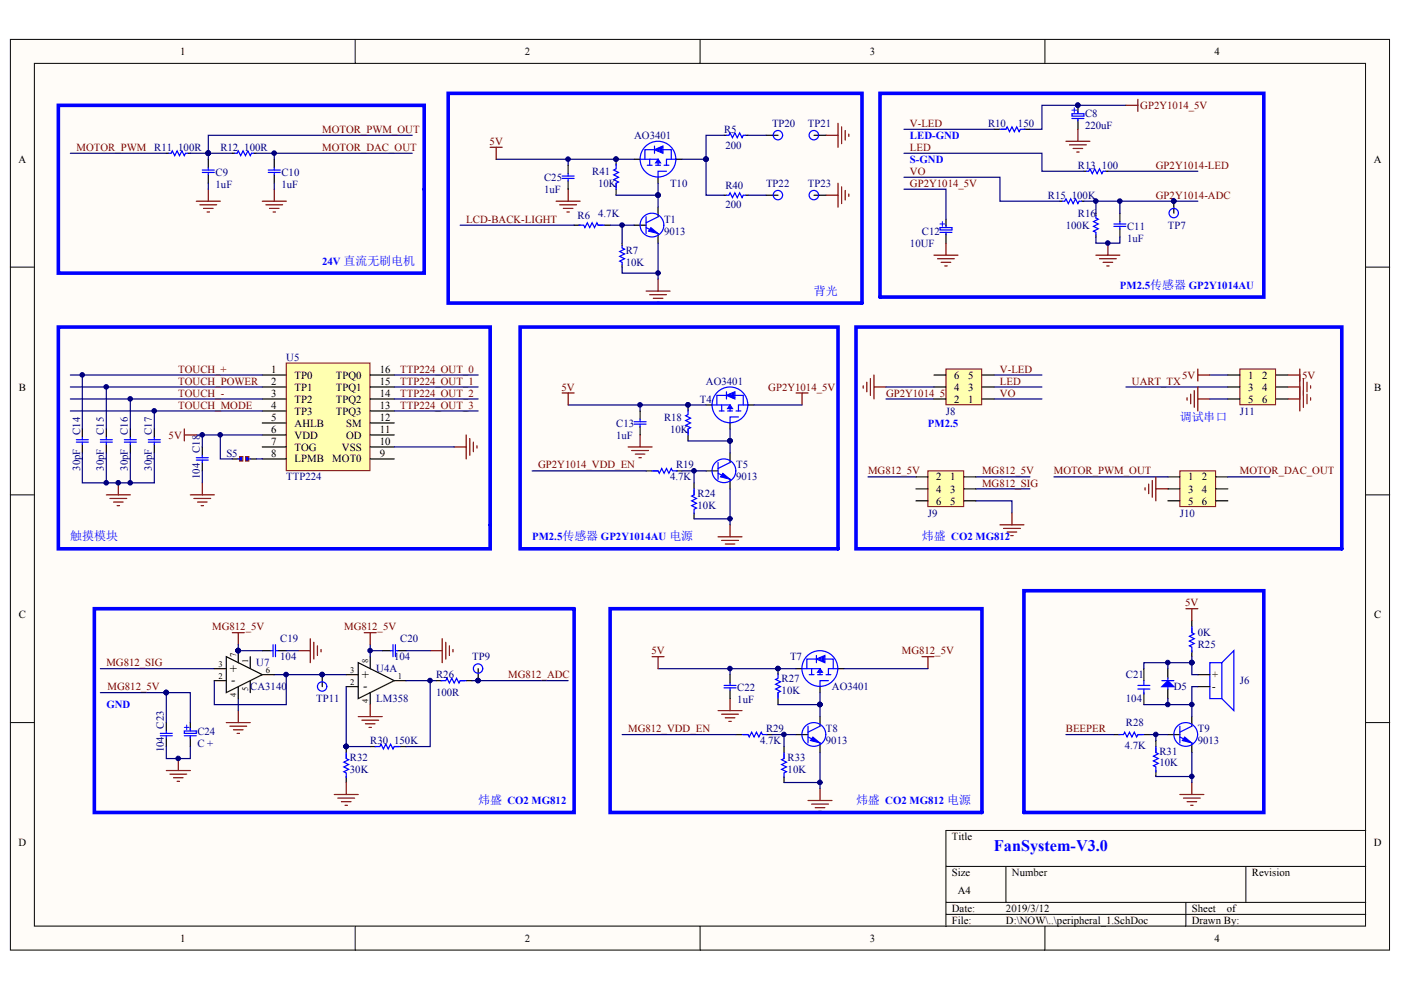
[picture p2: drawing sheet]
<svg xmlns="http://www.w3.org/2000/svg" width="297mm" height="210mm" viewBox="0 0 297 210" stroke-linecap="round" stroke-linejoin="round" font-family="sans-serif">
<defs><g id="words">
<text font-size="3.4" fill="#00f" x="210.3" y="180.1">FanSystem-V3.0</text>
<g font-size="2.7">
<text x="48.6" y="142.4">+</text>
<text x="76.6" y="143.7">+</text>
<text x="48.9" y="144.7">-</text>
<text x="76.8" y="146">-</text>
</g>
<g font-size="2.5" fill="#00f">
<text x="172.2" y="62.4">背光</text>
<text x="249.6" y="89">调试串口</text>
<text x="14.9" y="114.4">触摸模块</text>
<text x="195.1" y="114.4">炜盛 CO2 MG812</text>
<text x="101.2" y="170.2">炜盛 CO2 MG812</text>
<text x="181.1" y="170.2">炜盛 CO2 MG812 电源</text>
</g>
<g font-size="2.3">
<text x="38.1" y="11.6">1</text>
<text x="111.1" y="11.6">2</text>
<text x="184" y="11.6">3</text>
<text x="257" y="11.6">4</text>
<text x="3.9" y="34.5">A</text>
<text x="290.7" y="34.5">A</text>
<text x="4" y="82.7">B</text>
<text x="57.4" y="78.9">1</text>
<text x="57.4" y="81.4">2</text>
<text x="57.4" y="83.9">3</text>
<text x="62.3" y="80.1">TP0</text>
<text x="62.3" y="82.7">TP1</text>
<text x="71.1" y="82.7">TPQ1</text>
<text x="71.1" y="80.1">TPQ0</text>
<text x="80.4" y="83.9">14</text>
<text x="80.4" y="81.4">15</text>
<text x="80.4" y="78.9">16</text>
<text x="201.9" y="82.7">4</text>
<text x="201.9" y="80.1">6</text>
<text x="204.8" y="82.7">3</text>
<text x="204.8" y="80.1">5</text>
<text x="264.1" y="80.1">1</text>
<text x="264.1" y="82.7">3</text>
<text x="267" y="80.1">2</text>
<text x="267" y="82.7">4</text>
<text x="290.7" y="82.7">B</text>
<text x="57.4" y="86.5">4</text>
<text x="57.4" y="89">5</text>
<text x="62.3" y="85.2">TP2</text>
<text x="62.3" y="87.7">TP3</text>
<text x="71.1" y="87.7">TPQ3</text>
<text x="71.1" y="85.2">TPQ2</text>
<text x="80.4" y="89">12</text>
<text x="80.4" y="86.5">13</text>
<text x="201.9" y="85.2">2</text>
<text x="204.8" y="85.2">1</text>
<text x="264.1" y="85.2">5</text>
<text x="267" y="85.2">6</text>
<text x="57.4" y="91.5">6</text>
<text x="57.4" y="94.1">7</text>
<text x="62.3" y="90.3">AHLB</text>
<text x="62.3" y="92.8">VDD</text>
<text x="62.3" y="95.3">TOG</text>
<text x="72.3" y="95.3">VSS</text>
<text x="73.2" y="92.8">OD</text>
<text x="73.2" y="90.3">SM</text>
<text x="80.4" y="94.1">10</text>
<text x="80.4" y="91.5">11</text>
<text x="57.4" y="96.6">8</text>
<text x="62.3" y="97.9">LPMB</text>
<text x="70.3" y="97.9">MOT0</text>
<text x="80.4" y="96.6">9</text>
<text x="198.1" y="101.7">2</text>
<text x="201" y="101.7">1</text>
<text x="251.4" y="101.7">1</text>
<text x="254.3" y="101.7">2</text>
<text x="198.1" y="104.2">4</text>
<text x="198.1" y="106.8">6</text>
<text x="201" y="104.2">3</text>
<text x="201" y="106.8">5</text>
<text x="251.4" y="104.2">3</text>
<text x="251.4" y="106.8">5</text>
<text x="254.3" y="104.2">4</text>
<text x="254.3" y="106.8">6</text>
<text x="4" y="130.9">C</text>
<text x="290.7" y="130.9">C</text>
<text x="256.5" y="143.5">+</text>
<text x="256.5" y="146.1">-</text>
<text x="3.9" y="179">D</text>
<text x="201.4" y="177.7">Title</text>
<text x="290.7" y="179">D</text>
<text x="201.4" y="185.4">Size</text>
<text x="214.1" y="185.4">Number</text>
<text x="264.9" y="185.4">Revision</text>
<text x="202.7" y="189.2">A4</text>
<text x="201.4" y="193">Date:</text>
<text x="201.4" y="195.5">File:</text>
<text x="212.8" y="193">2019/3/12</text>
<text x="212.8" y="195.5">D:\NOW\..\peripheral_1.SchDoc</text>
<text x="252.1" y="193">Sheet</text>
<text x="252.1" y="195.5">Drawn By:</text>
<text x="259.6" y="193">of</text>
<text x="38.1" y="199.3">1</text>
<text x="111.1" y="199.3">2</text>
<text x="184" y="199.3">3</text>
<text x="257" y="199.3">4</text>
</g>
<g font-size="2.3" fill="#800000">
<text x="241.2" y="23">GP2Y1014_5V</text>
<text x="68.2" y="28.1">MOTOR_PWM_OUT</text>
<text x="192.5" y="26.9">V-LED</text>
<text x="16.2" y="31.9">MOTOR_PWM</text>
<text x="68.2" y="31.9">MOTOR_DAC_OUT</text>
<text x="103.6" y="30.7">5V</text>
<text x="192.5" y="31.9">LED</text>
<text x="244.5" y="35.7">GP2Y1014-LED</text>
<text x="192.5" y="37">VO</text>
<text x="192.5" y="39.5">GP2Y1014_5V</text>
<text x="98.6" y="47.1">LCD-BACK-LIGHT</text>
<text x="244.5" y="42.1">GP2Y1014-ADC</text>
<text x="37.7" y="83.9">TOUCH_-</text>
<text x="37.7" y="81.4">TOUCH_POWER</text>
<text x="37.7" y="78.9">TOUCH_+</text>
<text x="84.7" y="78.9">TTP224_OUT_0</text>
<text x="84.7" y="81.4">TTP224_OUT_1</text>
<text x="84.7" y="83.9">TTP224_OUT_2</text>
<text x="118.8" y="82.7">5V</text>
<text x="162.5" y="82.7">GP2Y1014_5V</text>
<text x="187.5" y="83.9">GP2Y1014_5V</text>
<text x="211.6" y="78.9">V-LED</text>
<text x="211.6" y="81.4">LED</text>
<text x="211.6" y="83.9">VO</text>
<text x="239.5" y="81.4">UART_TX</text>
<text x="250.1" y="80.1">5V</text>
<text x="275.5" y="80.1">5V</text>
<text x="37.7" y="86.5">TOUCH_MODE</text>
<text x="84.7" y="86.5">TTP224_OUT_3</text>
<text x="35.7" y="92.8">5V</text>
<text x="113.8" y="99.1">GP2Y1014_VDD_EN</text>
<text x="183.7" y="100.4">MG812_5V</text>
<text x="207.8" y="100.4">MG812_5V</text>
<text x="223" y="100.4">MOTOR_PWM_OUT</text>
<text x="262.3" y="100.4">MOTOR_DAC_OUT</text>
<text x="207.8" y="103">MG812_SIG</text>
<text x="250.8" y="128.3">5V</text>
<text x="44.9" y="133.4">MG812_5V</text>
<text x="72.8" y="133.4">MG812_5V</text>
<text x="22.5" y="141">MG812_SIG</text>
<text x="107.5" y="143.5">MG812_ADC</text>
<text x="137.8" y="138.5">5V</text>
<text x="190.8" y="138.5">MG812_5V</text>
<text x="22.8" y="146.1">MG812_5V</text>
<text x="132.9" y="155">MG812_VDD_EN</text>
<text x="225.5" y="155">BEEPER</text>
</g>
<g font-size="2.3" fill="#000080">
<text x="134.2" y="29.4">AO3401</text>
<text x="153.2" y="28.1">R5</text>
<text x="163.3" y="26.9">TP20</text>
<text x="170.9" y="26.9">TP21</text>
<text x="209" y="26.9">R10</text>
<text x="215.4" y="26.9">150</text>
<text x="229.6" y="24.9">C8</text>
<text x="229.6" y="27.4">220uF</text>
<text x="32.6" y="31.9">R11</text>
<text x="37.7" y="31.9">100R</text>
<text x="46.6" y="31.9">R12</text>
<text x="51.7" y="31.9">100R</text>
<text x="153.5" y="31.4">200</text>
<text x="228" y="35.7">R13</text>
<text x="233.1" y="35.7">100</text>
<text x="45.6" y="37.3">C9</text>
<text x="45.6" y="39.8">1uF</text>
<text x="59.5" y="37.3">C10</text>
<text x="59.5" y="39.8">1uF</text>
<text x="115.1" y="38.3">C25</text>
<text x="115.1" y="40.8">1uF</text>
<text x="125.3" y="37">R41</text>
<text x="126.6" y="39.5">10K</text>
<text x="141.8" y="39.5">T10</text>
<text x="153.5" y="40">R40</text>
<text x="162.1" y="39.5">TP22</text>
<text x="170.9" y="39.5">TP23</text>
<text x="122.2" y="46.4">R6</text>
<text x="126.6" y="45.9">4.7K</text>
<text x="140.5" y="47.1">T1</text>
<text x="153.5" y="44.1">200</text>
<text x="221.7" y="42.1">R15</text>
<text x="226.8" y="42.1">100K</text>
<text x="228" y="45.9">R16</text>
<text x="132.4" y="53.8">R7</text>
<text x="140.5" y="49.7">9013</text>
<text x="192.5" y="52.2">10UF</text>
<text x="195.1" y="49.7">C12</text>
<text x="225.5" y="48.4">100K</text>
<text x="238.5" y="48.7">C11</text>
<text x="238.5" y="51.2">1uF</text>
<text x="247.1" y="48.4">TP7</text>
<text x="132.4" y="56.3">10K</text>
<text x="60.6" y="76.3">U5</text>
<text x="149.4" y="81.4">AO3401</text>
<text x="140.5" y="89">R18</text>
<text x="148.1" y="85.2">T4</text>
<text x="200.1" y="87.7">J8</text>
<text x="262.3" y="87.7">J11</text>
<text x="16.9" y="92" transform="rotate(-90 16.9 92)">C14</text>
<text x="22" y="92" transform="rotate(-90 22 92)">C15</text>
<text x="27.1" y="92" transform="rotate(-90 27.1 92)">C16</text>
<text x="32.1" y="92" transform="rotate(-90 32.1 92)">C17</text>
<text x="42.3" y="95.8" transform="rotate(-90 42.3 95.8)">C18</text>
<text x="130.4" y="90.3">C13</text>
<text x="130.4" y="92.8">1uF</text>
<text x="141.8" y="91.5">10K</text>
<text x="16.9" y="99.6" transform="rotate(-90 16.9 99.6)">30pF</text>
<text x="22" y="99.6" transform="rotate(-90 22 99.6)">30pF</text>
<text x="27.1" y="99.6" transform="rotate(-90 27.1 99.6)">30pF</text>
<text x="32.1" y="99.6" transform="rotate(-90 32.1 99.6)">30pF</text>
<text x="42.3" y="101.4" transform="rotate(-90 42.3 101.4)">104</text>
<text x="47.9" y="96.6">S5</text>
<text x="60.6" y="101.7">TTP224</text>
<text x="141.8" y="101.7">4.7K</text>
<text x="143" y="99.1">R19</text>
<text x="155.7" y="99.1">T5</text>
<text x="155.7" y="101.7">9013</text>
<text x="147.6" y="105.2">R24</text>
<text x="147.6" y="107.8">10K</text>
<text x="196.3" y="109.3">J9</text>
<text x="249.6" y="109.3">J10</text>
<text x="59.3" y="135.9">C19</text>
<text x="84.7" y="135.9">C20</text>
<text x="253.4" y="137.2">R25</text>
<text x="253.4" y="134.7">0K</text>
<text x="54.2" y="141">U7</text>
<text x="59.3" y="139.7">104</text>
<text x="79.6" y="142.3">U4A</text>
<text x="83.4" y="139.7">104</text>
<text x="92.3" y="143.5">R26</text>
<text x="99.9" y="139.7">TP9</text>
<text x="167.1" y="139.7">T7</text>
<text x="238.2" y="143.5">C21</text>
<text x="53" y="146.1">CA3140</text>
<text x="66.9" y="148.6">TP11</text>
<text x="79.6" y="148.6">LM358</text>
<text x="92.3" y="147.3">100R</text>
<text x="156" y="146.3">C22</text>
<text x="156" y="148.8">1uF</text>
<text x="165.4" y="144.3">R27</text>
<text x="165.4" y="146.8">10K</text>
<text x="176" y="146.1">AO3401</text>
<text x="238.2" y="148.6">104</text>
<text x="248.3" y="146.1">D5</text>
<text x="262.3" y="144.8">J6</text>
<text x="34.7" y="154.2" transform="rotate(-90 34.7 154.2)">C23</text>
<text x="41.8" y="155.5">C24</text>
<text x="162.1" y="155">R29</text>
<text x="174.7" y="155">T8</text>
<text x="238.2" y="153.7">R28</text>
<text x="253.4" y="155">T9</text>
<text x="34.7" y="159.2" transform="rotate(-90 34.7 159.2)">104</text>
<text x="41.8" y="158">C +</text>
<text x="74" y="161">R32</text>
<text x="78.3" y="157.5">R30</text>
<text x="83.4" y="157.5">150K</text>
<text x="160.8" y="157.5">4.7K</text>
<text x="166.6" y="161">R33</text>
<text x="174.7" y="157.5">9013</text>
<text x="238" y="158.5">4.7K</text>
<text x="245.3" y="159.8">R31</text>
<text x="253.4" y="157.5">9013</text>
<text x="74" y="163.6">30K</text>
<text x="166.6" y="163.6">10K</text>
<text x="245.3" y="162">10K</text>
</g>
<g font-size="2.3" fill="#00f">
<text x="192.5" y="29.4">LED-GND</text>
<text x="192.5" y="34.5">S-GND</text>
<text x="68.2" y="56">24V 直流无刷电机</text>
<text x="236.9" y="61.1">PM2.5传感器 GP2Y1014AU</text>
<text x="196.3" y="90.3">PM2.5</text>
<text x="112.6" y="114.4">PM2.5传感器 GP2Y1014AU 电源</text>
<text x="22.5" y="149.9">GND</text>
</g>
<g font-size="1.8">
<text x="46.2" y="143.6">2</text>
<text x="46.2" y="141.1">3</text>
<text x="50" y="139" transform="rotate(-90 50 139)">7</text>
<text x="52.5" y="140.2" transform="rotate(-90 52.5 140.2)">1</text>
<text x="56.2" y="142.3">6</text>
<text x="74.1" y="142.3">3</text>
<text x="77.9" y="140.2" transform="rotate(-90 77.9 140.2)">8</text>
<text x="84.2" y="143.6">1</text>
<text x="50" y="147.5" transform="rotate(-90 50 147.5)">4</text>
<text x="52.5" y="146.2" transform="rotate(-90 52.5 146.2)">5</text>
<text x="74.1" y="144.9">2</text>
<text x="77.9" y="148.8" transform="rotate(-90 77.9 148.8)">4</text>
</g>
</g></defs>
<g fill="#fffcf8" stroke="#000" stroke-width=".21">
<path d="M2.2 8.3h291.8v192.7h-291.8z"/>
<path d="M7.3 13.4h281.6v182.6h-281.6z"/>
</g>
<g fill="none" stroke="#000" stroke-width=".21">
<path d="M75.2 8.3v5.1M148.1 8.3v5.1M221.1 8.3v5.1M2.2 56.5h5.1M289 56.5h5M2.2 104.7h5.1M289 104.7h5M2.2 152.9h5.1M289 152.9h5M289 175.7h-88.9v20.3M75.2 196v5.1M148.1 196v5.1"/>
<path d="M200.1 183.3h88.9M200.1 190.9h88.9M200.1 193.5h88.9M212.8 183.3v7.6M221.1 196v5.1M250.9 190.9v5.1M263.6 183.3v7.6"/>
</g>
<path d="M12.3 69.2h91.4v46.9h-91.4z" fill="none" stroke="#00f" stroke-width=".76"/>
<path d="M60.6 76.8h17.7v22.8h-17.7z" fill="#ffffb0" stroke="#800000" stroke-width=".21"/>
<g fill="none" stroke="#000" stroke-width=".25">
<path d="M55.5 79.3h5.1M78.3 79.3h5.1M17.4 90.8v1.7M17.4 94.1v1.7M22.5 90.8v1.7M22.5 94.1v1.7M27.6 90.8v1.7M27.6 94.1v1.7M32.6 90.8v1.7M32.6 94.1v1.7M42.8 94.6v1.7M42.8 97.9v1.7"/>
<path d="M49.1 97.1h1.3M52.9 97.1h1.3M55.5 81.9h5.1M55.5 84.4h5.1M55.5 87h5.1M55.5 89.5h5.1M55.5 92h5.1M55.5 94.6h5.1M55.5 97.1h5.1M78.3 81.9h5.1M78.3 84.4h5.1M78.3 87h5.1"/>
<path d="M78.3 89.5h5.1M78.3 92h5.1M78.3 94.6h5.1M78.3 97.1h5.1"/>
</g>
<g fill="none" stroke="#000080" stroke-width=".25">
<path d="M14.9 79.3h40.6M17.4 79.3v11.5M83.4 79.3h17.8M14.9 81.9h40.6M14.9 84.4h40.6M14.9 87h40.6M17.4 95.8v6.4h15.2v-6.4M22.5 81.9v8.9M22.5 95.8v6.4M27.6 84.4v6.4M27.6 95.8v6.4M32.6 87v3.8"/>
<path d="M41.5 92h14M42.8 92v2.6M42.8 99.6v2.6M83.4 81.9h17.8M83.4 84.4h17.8M83.4 87h17.8"/>
</g>
<g fill="none" stroke="#00f" stroke-width=".25">
<path d="M16.2 93.6h2.5M16.2 93h2.5M17.4 92.5v.5M17.4 93.6v.5M21.2 93.6h2.6M21.2 93h2.6M22.5 92.5v.5M22.5 93.6v.5M26.3 93.6h2.5M26.3 93h2.5M27.6 92.5v.5M27.6 93.6v.5"/>
<path d="M31.4 93.6h2.5M31.4 93h2.5M32.6 92.5v.5M32.6 93.6v.5M41.5 97.4h2.6M41.5 96.8h2.6M42.8 96.3v.5M42.8 97.4v.5"/>
</g>
<g fill="#000080" stroke="#000080" stroke-width=".21">
<circle cx="32.6" cy="86.9" r=".48"/>
<circle cx="27.5" cy="84.4" r=".48"/>
<circle cx="22.5" cy="81.9" r=".48"/>
<circle cx="17.4" cy="79.3" r=".48"/>
<circle cx="22.5" cy="102.1" r=".48"/>
<circle cx="27.5" cy="102.1" r=".48"/>
<circle cx="25" cy="102.1" r=".48"/>
<circle cx="42.8" cy="92" r=".48"/>
</g>
<g fill="none" stroke="#800000" stroke-width=".25">
<path d="M96.1 94.6h2.5M98.6 92v5.1M99.4 92.8v3.5M100.1 93.6v2M100.9 94.3v.5M22.5 104.7h5.1M23.3 105.5h3.5M24 106.2h2M24.8 107h.5M25 102.2v2.5M40.3 104.7h5M41 105.5h3.6"/>
<path d="M41.8 106.2h2M42.5 107h.6M42.8 102.2v2.5"/>
</g>
<g fill="#00f" stroke="#800000" stroke-width=".21">
<path d="M50.7 96.6h.7v1h-.7z"/>
<path d="M51.9 96.6h.7v1h-.7z"/>
</g>
<g fill="none" stroke="#00f" stroke-width=".25">
<path d="M35.7 32.4h.5l.3-.5 .5 1 .5-1 .5 1 .5-1 .5 1 .2-.5h.6M42.8 36.5h2.5M42.8 36h2.5M44.1 35.5v.5M44.1 36.5v.5M211.6 27.4h1.2M211.8 27.4h1l.3-.5 .5 1 .5-1 .5 1 .5-1 .5 1 .3-.5h1M226.8 24.1h2.5v.5h-2.5zM226.8 25.1h2.5M228 23.6v.5M228 25.1v.5M229.8 36.2h.5l.3-.5 .5 1 .5-1 .5 1 .5-1 .5 1 .3-.5h.5"/>
<path d="M198.9 48.2h2.5v.5h-2.5zM198.9 49.2h2.5M200.1 47.6v.6M200.1 49.2v.5M224.7 42.6h.6l.2-.5 .5 1 .5-1 .5 1 .5-1 .5 1 .3-.5h.5M231.9 45.6v.5l.5 .3-1.1 .5 1.1 .5-1.1 .5 1.1 .5-1.1 .5 .6 .3v.5M235.7 47.9h2.5M235.7 47.4h2.5M236.9 46.9v.5M236.9 47.9v.5M50.4 97.1h.3M52.7 97.1h.2"/>
<path d="M134.2 89.7h2.5M134.2 89.2h2.5M135.4 88.7v.5M135.4 89.7v.6M138 99.6h1.2M138.2 99.6h1l.3 .5 .5-1 .5 1 .5-1 .5 1 .5-1 .3 .5h1M145.6 86.7v1l-.5 .3 1 .5-1 .5 1 .5-1 .5 1 .5-.5 .3v1M145.6 90.8v1.2M150.6 85.7h2.1v1.3M151.7 85.7v-2h5.5v2M151.9 97.9v3.5M152.2 87h1"/>
<path d="M152.7 85.7h1.8v1.3M153.7 83.7l1.8-.8v1.5zM153.7 82.9v1.5M153.9 87h1.1M154.2 86.2h.5M154.5 85.7l.5 .8h-1.1zM154.5 97.9l-2.6 1.2M155 83.2v1M155.2 83.4h-.7v.5h.7M155.5 83.2h-.3v1h.3M155.7 99.6a2.51 2.51 0 0 0-3.6-2.3 2.51 2.51 0 0 0-.5 4.3 2.51 2.51 0 0 0 4-1.4l.1-.5M155.7 87h1"/>
<path d="M156.2 88.2h-1.7v1.3M158.3 85.7h-2.1v1.3M146.8 103.7v1l-.5 .3 1.1 .5-1.1 .5 1.1 .5-1.1 .5 1.1 .5-.6 .3v1M146.8 103.4v1.3M151.9 100.1l2.6 1.3M57.3 137.7h.5M57.8 136.4v2.5M58.3 137.7h.5M58.3 136.4v2.5M82.6 137.7h.5M83.1 136.4v2.5M83.7 136.4v2.5"/>
<path d="M83.7 137.7h.5M172.7 139.5l1.8-.8v1.5zM172.7 138.7v1.5M174 138.9v1.1M174.2 139.2h-.7v.5h.7M174.5 138.9h-.3v1.1h.3M252.2 132.9v1l.5 .2-1.1 .5 1.1 .5-1.1 .6 1.1 .5-1.1 .5 .6 .2v1M252.2 132.6v1.3M33.9 155.2h2.6M33.9 155.7h2.6M35.2 154.7v.5M35.2 155.7v.5"/>
<path d="M39 154.7h2.5v.5h-2.5zM39 155.7h2.5M40.3 154.2v.5M40.3 155.7v.5M73.3 159.5v1l.5 .3-1.1 .5 1.1 .5-1.1 .5 1.1 .5-1.1 .5 .6 .2v1.1M73.3 159.2v1.3M79.3 158h1.1l.2-.5 .5 1 .5-1 .5 1 .5-1 .5 1 .3-.5h1M83.4 158h1.3M93.3 144h1l.3-.5 .5 1 .5-1 .5 1 .5-1 .5 1 .3-.5h1M97.4 144h1.2M153.2 145h2.5M153.2 145.5h2.5"/>
<path d="M154.5 144.5v.5M154.5 145.5v.6M157 155.4h1.3M157.2 155.4h1.1l.2 .5 .5-1 .5 1 .5-1 .5 1 .6-1 .2 .5h1M164.6 142.5v1l-.5 .3 1 .5-1 .5 1 .5-1 .5 1 .5-.5 .3v1M164.6 146.6v1.2M165.9 159.5v1l-.5 .3 1 .5-1 .5 1 .5-1 .5 1 .5-.5 .2v1.1M165.9 159.2v1.3M169.7 141.5h2v1.3M170.7 141.5v-2h5.6v2M171 155.9l2.5 1.3M171 153.7v3.5"/>
<path d="M171.2 142.8h1M171.7 141.5h1.8v1.3M173 142.8h1M173.2 142h.5M173.5 141.5l.5 .7h-1zM173.5 153.7l-2.5 1.2M174.7 155.4a2.52 2.52 0 0 0-3.6-2.3 2.52 2.52 0 0 0-.5 4.3 2.52 2.52 0 0 0 4-1.4l.1-.5M174.8 142.8h1M175.3 144h-1.8v1.3M177.3 141.5h-2v1.3M236.7 155.4h1l.2-.5 .6 1 .5-1 .5 1 .5-1 .5 1 .2-.5h1.1M240.7 155.4h1.3"/>
<path d="M240.7 145h2.6M240.7 145.8h2.6M242 144v1M242 145.8v1M244.5 158.2v1l.6 .3-1.1 .5 1.1 .5-1.1 .5 1.1 .5-1.1 .5 .5 .3v1M244.5 158v1.2M245.8 144h2.5M247.1 143.5v.5M247.1 145.3v.5M249.6 155.9l2.6 1.3M249.6 153.7v3.5M252.2 153.7l-2.6 1.2"/>
<path d="M253.4 155.4a2.51 2.51 0 0 0-3.6-2.3 2.51 2.51 0 0 0-.5 4.3 2.51 2.51 0 0 0 4-1.4l.1-.5M256 140.2h2.5v7.6h-2.5zM258.5 140.2l2.5-2.5v12.7l-2.5-2.6"/>
<circle cx="248.3" cy="45.1" r=".99"/>
<circle cx="154.4" cy="85.7" r="3.8"/>
<circle cx="68.2" cy="145.3" r=".99"/>
<circle cx="101.1" cy="141.5" r=".99"/>
<circle cx="173.5" cy="141.5" r="3.8"/>
</g>
<g fill="none" stroke="#000080" stroke-width=".25">
<path d="M14.9 32.4h20.3M44.1 38.8v1.2M191.3 37.5h20.3v5.1h12.6M191.3 27.4h19M234.4 36.2h19M238.2 22.3h-17.8v5.1h-2.5M191.3 40h8.8v6.4M229.3 42.6h24.1M231.9 50.2v1.3h5v-1.3M231.9 42.6v2.5M236.9 42.6v2.5M46.6 92v5.1h2.5"/>
<path d="M54.2 97.1h1.3M112.6 99.6h24.1M120.2 85.7h29.2M135.4 85.7v1.3M144.3 99.6h5.1M146.8 99.6v2.6M154.5 93.3v2.5M187.4 84.4h10.2M210.3 81.9h10.1M210.3 84.4h10.1M146.8 109.8h7.7M154.5 103.4v7.7"/>
<path d="M206.5 103.4h11.4M206.5 100.9h11.4M60.6 137.7h2.5M78.3 136.4v2.5M78.3 137.7h2.6M85.9 137.7h5.1M252.2 138.9v1.3M21.2 141.5h24.1M21.2 146.6h14M35.2 158v2.5h5.1v-2.5M35.2 146.6h5.1v6.3M35.2 146.6v6.3"/>
<path d="M50.4 147.8v2.6M58 142.8h15.3M60.6 142.8v6.3h-15.3v-5.1M73.3 145.3v12.7h5M85.9 144h6.4M91 144v14h-5.1M99.9 144h20.3M131.6 155.4h24.1M139.2 141.5h29.2M154.5 141.5v1.3M163.3 155.4h5.1M164.6 149.1h8.9"/>
<path d="M165.9 155.4v2.6M173.5 146.6v5M173.5 159.2v7.6M225.5 155.4h10.2M242 149.1h10.2M243.3 155.4h3.8M244.5 155.4v1.3M247.1 140.2v1.3M247.1 147.8v1.3M252.2 140.2h-10.2v1.3M252.2 140.2v2.6h1.2M252.2 159.2v6.4"/>
<path d="M253.4 145.3h-1.2v6.3M165.9 165.6h7.6M244.5 164.3h7.7"/>
</g>
<g fill="#000080" stroke="#000080" stroke-width=".21">
<circle cx="46.6" cy="92" r=".48"/>
<circle cx="228" cy="22.3" r=".48"/>
<circle cx="231.8" cy="42.6" r=".48"/>
<circle cx="234.4" cy="51.4" r=".48"/>
<circle cx="236.9" cy="42.6" r=".48"/>
<circle cx="248.3" cy="42.6" r=".48"/>
<circle cx="37.7" cy="160.5" r=".48"/>
<circle cx="60.5" cy="142.7" r=".49"/>
<circle cx="91" cy="144" r=".49"/>
<circle cx="73.2" cy="157.9" r=".48"/>
<circle cx="78.3" cy="137.7" r=".48"/>
<circle cx="101.1" cy="144" r=".49"/>
<circle cx="68.2" cy="142.7" r=".48"/>
<circle cx="247.1" cy="140.2" r=".48"/>
<circle cx="247.1" cy="149.1" r=".48"/>
<circle cx="252.1" cy="149.1" r=".48"/>
<circle cx="244.5" cy="155.4" r=".48"/>
<circle cx="252.1" cy="140.2" r=".48"/>
<circle cx="252.1" cy="164.3" r=".48"/>
<circle cx="164.6" cy="141.5" r=".48"/>
<circle cx="165.9" cy="155.4" r=".48"/>
<circle cx="173.5" cy="165.6" r=".49"/>
<circle cx="154.4" cy="141.5" r=".48"/>
<circle cx="35.2" cy="146.5" r=".48"/>
<circle cx="173.5" cy="149.1" r=".49"/>
<circle cx="145.5" cy="85.7" r=".48"/>
<circle cx="146.8" cy="99.6" r=".48"/>
<circle cx="154.4" cy="109.8" r=".48"/>
<circle cx="135.4" cy="85.7" r=".48"/>
<circle cx="154.4" cy="93.3" r=".48"/>
</g>
<path d="M186.2 19.8h81.2v43.1h-81.2zM12.3 22.3h77.4v35.5h-77.4zM110 69.2h67.3v46.9h-67.3zM181.1 69.2h102.8v46.9h-102.8zM20 128.8h101.5v43.1h-101.5zM129.1 128.8h78.6v43.1h-78.6zM216.6 125h50.8v46.9h-50.8z" fill="none" stroke="#00f" stroke-width=".76"/>
<g fill="none" stroke="#000" stroke-width=".25">
<path d="M35.2 32.4h.5M39.8 32.4h.5M44.1 33.7v1.8M44.1 37v1.8M210.3 27.4h1.3M216.6 27.4h1.3M228 22.3v1.5M228 25.3v2.1M229.3 36.2h.5M233.9 36.2h.5M200.1 46.4v1.5M200.1 49.4v2.1"/>
<path d="M224.2 42.6h.5M228.8 42.6h.5M231.9 45.1v.5M231.9 49.7v.5M236.9 45.1v1.8M236.9 48.4v1.8M248.3 42.6v2.5M135.4 87v1.7M135.4 90.3v1.7M136.7 99.6h1.3M143 99.6h1.3M145.6 85.7v1.3"/>
<path d="M145.6 92v1.3M149.4 85.7h1.2M149.4 99.6h2.5M154.5 89.5v1.3M154.5 95.8v2.1M158.3 85.7h1.2M146.8 102.2v1.2M146.8 108.5v1.3M154.5 101.4v2M55.5 137.7h1.8M58.8 137.7h1.8M78.3 138.9v2.6"/>
<path d="M80.9 137.7h1.7M84.2 137.7h1.7M252.2 131.3v1.3M252.2 137.7v1.2M35.2 152.9v1.8M35.2 156.2v1.8M40.3 152.9v1.5M40.3 155.9v2.1M68.2 142.8v2.5M73.3 145.3h2.5M73.3 142.8h2.5M73.3 158v1.2"/>
<path d="M75.8 140.2l7.6 3.8-7.6 3.8zM78.3 146.6v2.5M78.3 158h1.3M83.4 144h2.5M84.7 158h1.2M92.3 144h1.3M98.6 144h1.3M101.2 141.5v2.5M154.5 142.8v1.7M154.5 146.1v1.7M155.7 155.4h1.3M162.1 155.4h1.2"/>
<path d="M164.6 141.5v1.3M164.6 147.8v1.3M165.9 158v1.2M168.4 155.4h2.6M168.4 141.5h1.3M173.5 145.3v1.3M173.5 151.6v2.1M173.5 157.2v2M177.3 141.5h1.3M235.7 155.4h1.2M242 155.4h1.3M242 141.5v2.5"/>
<path d="M242 146.6v2.5M244.5 156.7v1.3M247.1 155.4h2.5M247.1 141.5v2M247.1 145.8v2M252.2 151.6v2.1M252.2 157.2v2M253.4 145.3h2.6M253.4 142.8h2.6M73.3 164.3v1.3M165.9 164.3v1.3M244.5 163v1.3"/>
</g>
<path d="M226.8 23.3h1M227.3 22.8v1M198.9 47.4h1M199.4 46.9v1M39 153.9h1M39.5 153.4v1" fill="none" stroke="#00f" stroke-width=".21"/>
<g fill="none" stroke="#800000" stroke-width=".25">
<path d="M225.5 29.9h5.1M226.3 30.7h3.5M227 31.4h2.1M227.8 32.2h.5M228 27.4v2.5M238.2 22.3h2.5M240.7 21v2.6M41.5 42.6h5.1M42.3 43.3h3.5M43.1 44.1h2M43.8 44.9h.5M44.1 40v2.6"/>
<path d="M197.6 54h5.1M198.4 54.7h3.5M199.1 55.5h2M199.9 56.3h.5M200.1 51.5v2.5M231.9 54h5M232.6 54.7h3.6M233.4 55.5h2M234.1 56.3h.5M234.4 51.5v2.5M184.9 79.3v5.1M272.5 79.3h2.5"/>
<path d="M275 78.1v2.5M39 90.8v2.5M39 92h2.5M118.9 83.2h2.6M120.2 83.2v2.5M132.9 94.6h5.1M133.6 95.3h3.6M134.4 96.1h2M135.2 96.8h.5M135.4 92v2.6M168.4 83.2h2.6M169.7 83.2v2.5"/>
<path d="M182.6 81.6v.5M183.4 80.9v2M184.1 80.1v3.6M184.9 81.9h2.5M272.5 84.4h2.5M275 81.9v5.1M275.8 82.6v3.6M276.5 83.4v2M277.3 84.2v.5M151.9 113.6h5.1M152.7 114.3h3.5M153.4 115.1h2.1"/>
<path d="M154.2 115.9h.5M154.5 111.1v2.5M211.6 111.1h5M212.3 111.8h3.6M213.1 112.6h2M213.8 113.3h.5M214.1 108.5v2.6M49.1 133.9h2.6M50.4 133.9v2.5M63.1 137.7h2.5M65.6 135.1v5.1M66.4 135.9v3.6"/>
<path d="M67.2 136.7v2M67.9 137.4v.5M77.1 133.9h2.5M78.3 133.9v2.5M91 137.7h2.6M93.6 135.1v5.1M94.3 135.9v3.6M95.1 136.7v2M95.8 137.4v.5M138 138.9h2.5M139.2 138.9v2.6M195.1 138.9h2.5"/>
<path d="M196.3 138.9v2.6M250.9 128.8h2.5M252.2 128.8v2.5M47.9 152.9h5M48.6 153.7h3.6M49.4 154.4h2M50.2 155.2h.5M50.4 150.4v2.5M75.8 151.6h5.1M76.5 152.4h3.6M77.3 153.2h2M78.1 153.9h.5"/>
<path d="M78.3 149.1v2.5M151.9 150.4h5.1M152.7 151.1h3.5M153.4 151.9h2.1M154.2 152.6h.5M154.5 147.8v2.6M35.2 163h5.1M35.9 163.8h3.6M36.7 164.6h2M37.5 165.3h.5M37.7 160.5v2.5M70.7 168.1h5.1"/>
<path d="M71.5 168.9h3.5M72.2 169.6h2.1M73 170.4h.5M73.3 165.6v2.5M171 169.4h5M171.7 170.1h3.6M172.5 170.9h2M173.2 171.7h.5M173.5 166.8v2.6M249.6 168.1h5.1M250.4 168.9h3.5M251.1 169.6h2.1"/>
<path d="M251.9 170.4h.5M252.2 165.6v2.5"/>
</g>
<path d="M245.8 145.3l1.3-1.3 1.2 1.3z" fill="#00f" stroke="#00f" stroke-width=".25"/>
<g fill="#00f" stroke="#00f" stroke-width=".21">
<path d="M250.6 155.9l1.6 1.3-2.1-.5z"/>
<path d="M172 155.9l1.5 1.3-2-.5z"/>
<path d="M152.9 100.1l1.6 1.3-2.1-.5z"/>
</g>
<path d="M249.6 99.6h7.6v7.6h-7.6z" fill="#ffffb0" stroke="#800000" stroke-width=".21"/>
<g fill="none" stroke="#000" stroke-width=".25">
<path d="M247.1 100.9h2.5M247.1 103.4h2.5M247.1 106h2.5M257.2 100.9h2.6M257.2 103.4h2.6M257.2 106h2.6M47.9 138.9l7.6 3.9-7.6 3.8zM50.4 137.7v2.5M52.9 138.9v2.6M45.3 144h2.6M45.3 141.5h2.6M50.4 145.3v2.5"/>
<path d="M52.9 144v2.6M55.5 142.8h2.5"/>
</g>
<path d="M191.3 32.4h29.1v3.8h8.9M210.3 79.3h10.1M256 79.3h3.8M154.5 90.8v2.5h-8.9M238.2 81.9h21.6M183.6 100.9h10.2M206.5 106h7.6v2.5M223 100.9h24.1" fill="none" stroke="#000080" stroke-width=".25"/>
<path d="M275 79.3v5.1M272.5 81.9h2.5M275.8 80.1v3.6M276.5 80.9v2M277.3 81.6v.5M242.3 103.2v.5M243 102.4v2.1M243.8 101.7v3.5M244.5 100.9v5.1M244.5 103.4h2.6" fill="none" stroke="#800000" stroke-width=".25"/>
<g fill="#000080" stroke="#000080" stroke-width=".21">
<circle cx="154.4" cy="93.3" r=".48"/>
<circle cx="50.4" cy="137.7" r=".49"/>
</g>
<path d="M196.3 99.6h7.6v7.6h-7.6z" fill="#ffffb0" stroke="#800000" stroke-width=".21"/>
<path d="M193.8 100.9h2.5M193.8 103.4h2.5M193.8 106h2.5M203.9 100.9h2.6M203.9 103.4h2.6M203.9 106h2.6" fill="none" stroke="#000" stroke-width=".25"/>
<path d="M262.3 78.1h7.6v7.5h-7.6z" fill="#ffffb0" stroke="#800000" stroke-width=".21"/>
<path d="M259.8 79.3h2.5M269.9 79.3h2.6M259.8 81.9h2.5M259.8 84.4h2.5M269.9 81.9h2.6M269.9 84.4h2.6" fill="none" stroke="#000" stroke-width=".25"/>
<path d="M200.1 78.1h7.6v7.5h-7.6z" fill="#ffffb0" stroke="#800000" stroke-width=".21"/>
<g fill="none" stroke="#000" stroke-width=".25">
<path d="M49.1 32.4h.6M53.7 32.4h.5M58 33.7v1.8M58 37v1.8M120.2 35v1.7M120.2 38.3v1.7M130.3 33.7v1.3M134.2 33.7h1.2M139.2 37.5v1.3M143 33.7h1.3M153.2 28.6h.5M157.8 28.6h.5"/>
<path d="M162.1 28.6h2.5M172.2 28.6h2.6M121.5 47.6h1.2M127.8 47.6h1.3M130.3 40v1.3M131.6 51.5v.5M131.6 56v.5M134.2 47.6h2.5M139.2 43.8v2.1M139.2 49.4v2.1M153.2 41.3h.5M157.8 41.3h.5"/>
<path d="M162.1 41.3h2.5M172.2 41.3h2.6M197.6 79.3h2.5M207.7 79.3h2.6M197.6 84.4h2.5M197.6 81.9h2.5M207.7 84.4h2.6M207.7 81.9h2.6"/>
</g>
<g fill="none" stroke="#000080" stroke-width=".25">
<path d="M40.3 32.4h8.8M54.2 32.4h33M58 32.4v1.3M58 38.8v1.2M87.2 28.6h-43.1v5.1M105 33.7h29.2M120.2 33.7v1.3M139.2 38.8v5M144.3 33.7h5.1M149.4 33.7v7.6h3.8M153.2 28.6h-3.8v5.1M158.3 28.6h3.8"/>
<path d="M97.4 47.6h24.1M129.1 47.6h5.1M130.3 41.3h8.9M131.6 56.5v1.3h7.6M131.6 47.6v3.9M139.2 51.5v7.6M158.3 41.3h3.8M83.4 94.6h12.7M159.5 85.7h10.2M187.4 81.9h10.2M256 84.4h3.8M259.8 100.9h8.9"/>
<path d="M50.4 136.4v1.3h5.1M178.6 141.5h17.7"/>
</g>
<g fill="#000080" stroke="#000080" stroke-width=".21">
<circle cx="50.4" cy="137.7" r=".49"/>
<circle cx="130.3" cy="33.7" r=".48"/>
<circle cx="120.2" cy="33.7" r=".48"/>
<circle cx="131.6" cy="47.6" r=".48"/>
<circle cx="139.2" cy="57.8" r=".48"/>
<circle cx="139.2" cy="41.3" r=".48"/>
<circle cx="149.4" cy="33.7" r=".48"/>
<circle cx="44" cy="32.4" r=".48"/>
<circle cx="58" cy="32.4" r=".48"/>
</g>
<g fill="none" stroke="#00f" stroke-width=".25">
<path d="M49.7 32.4h.5l.2-.5 .5 1 .5-1 .5 1 .5-1 .5 1 .3-.5h.5M56.8 36.5h2.5M56.8 36h2.5M58 35.5v.5M58 36.5v.5M118.9 37.8h2.6M118.9 37.2h2.6M120.2 36.7v.5M120.2 37.8v.5M130.3 34.7v1l-.5 .3 1.1 .5-1.1 .5 1.1 .5-1.1 .5 1.1 .5-.6 .3v1M130.3 38.8v1.2M135.4 33.7h2.1v1.3"/>
<path d="M136.4 33.7v-2h5.6v2M136.9 35h1.1M137.5 33.7h1.7v1.3M138.5 31.7l1.7-.8v1.5zM138.5 30.9v1.5M138.7 35h1M139 34.2h.5M139.2 33.7l.5 .8h-1zM139.7 31.2v1M140 31.4h-.8v.5h.8M140.2 31.2h-.2v1h.2M140.5 35h1"/>
<path d="M141 36.2h-1.8v1.3M143 33.7h-2v1.3M153.7 28.6h.5l.3-.5 .5 1 .5-1 .5 1 .5-1 .5 1 .2-.5h.6M122.5 47.6h1l.3 .6 .5-1.1 .5 1.1 .5-1.1 .5 1.1 .5-1.1 .2 .5h1.1M126.5 47.6h1.3M131.6 52v.5l.5 .2-1 .5 1 .5-1 .5 1 .5-1 .6 .5 .2v.5M136.7 48.2l2.5 1.2M136.7 45.9v3.5M139.2 45.9l-2.5 1.2M140.4 47.6a2.51 2.51 0 0 0-3.5-2.2 2.51 2.51 0 0 0-.6 4.2 2.51 2.51 0 0 0 4.1-1.4v-.5M153.7 41.3h.5l.3-.5 .5 1 .5-1 .5 1 .5-1 .5 1 .2-.5h.6"/>
<circle cx="139.2" cy="33.7" r="3.8"/>
<circle cx="164.6" cy="28.6" r=".99"/>
<circle cx="172.2" cy="28.6" r="1"/>
<circle cx="164.6" cy="41.3" r=".99"/>
<circle cx="172.2" cy="41.3" r="1"/>
</g>
<path d="M137.7 48.2l1.5 1.2-2-.5z" fill="#00f" stroke="#00f" stroke-width=".21"/>
<g fill="none" stroke="#800000" stroke-width=".25">
<path d="M103.7 31.2h2.5M105 31.2v2.5M174.8 28.6h2.5M177.3 26.1v5.1M177.3 38.8v5M178.1 26.9v3.5M178.1 39.5v3.6M178.8 27.6v2M179.6 28.4v.5M55.5 42.6h5.1M56.2 43.3h3.6M57 44.1h2"/>
<path d="M57.8 44.9h.5M58 40v2.6M117.7 42.6h5M118.4 43.3h3.6M119.2 44.1h2M119.9 44.9h.6M120.2 40v2.6M139.2 59.1v2.5M174.8 41.3h2.5M178.8 40.3v2M179.6 41.1v.5M136.7 61.6h5.1"/>
<path d="M137.5 62.4h3.5M138.2 63.1h2M139 63.9h.5M253.4 78.1v2.5M253.4 79.3h2.6M251.1 84.2v.5M251.9 83.4v2M252.7 82.6v3.6M253.4 81.9v5.1M253.4 84.4h2.6"/>
</g>
<path d="M94.8 19.8h87.6v44.3h-87.6z" fill="none" stroke="#00f" stroke-width=".76"/>
<use href="#words"/>
</svg>
